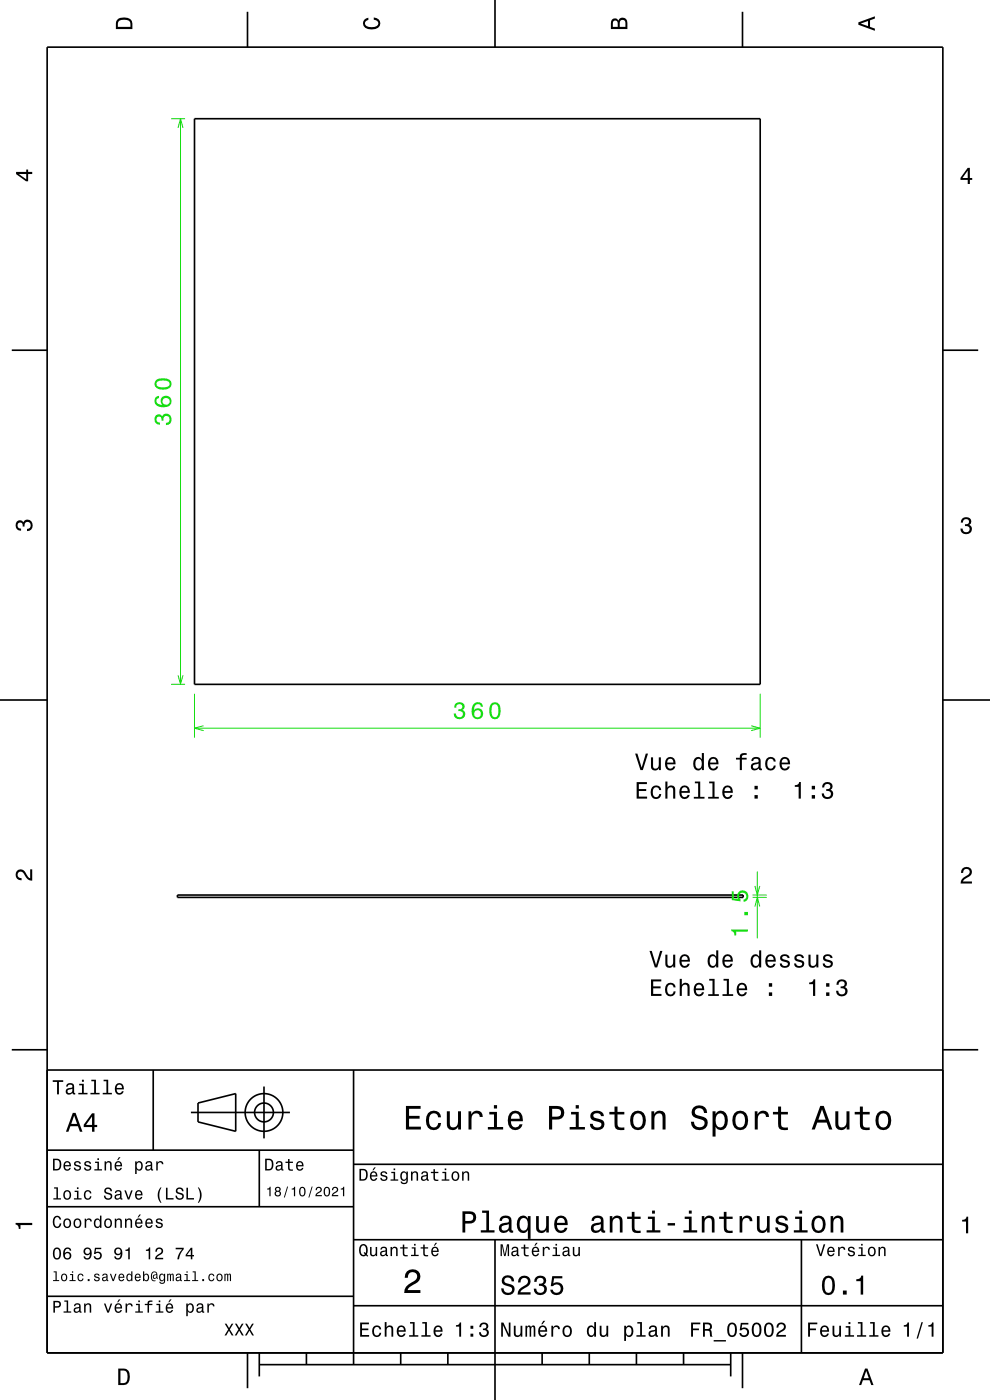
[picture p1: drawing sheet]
<svg xmlns="http://www.w3.org/2000/svg" width="210mm" height="297mm" viewBox="0 0 210 297" stroke-linecap="round" stroke-linejoin="round" font-family="sans-serif">
<path d="M36.3 25.2h3M36.3 145.2h3M41.3 147.2v9.3M161.3 147.2v9.3M159.6 190.4h3.1M159.6 189.9h3.1" fill="none" stroke="#16de12" stroke-width=".21"/>
<g fill="none" stroke="#000" stroke-width=".35">
<path d="M10 10h190v277h-190zM52.5 2.5v7.5M105 0v10M157.5 2.5v7.5M41.3 25.2h120v120h-120zM2.5 74.3h7.5M200 74.3h7.5M0 148.5h10M200 148.5h10M37.6 189.9h120v.5h-120zM2.5 222.7h7.5M10 227h190"/>
<path d="M32.5 227v17M40.5 236h21M42 234l8-2v8l-8-2zM56 230.5v11M75 227v62.5M200 222.7h7.5M10 244h65M10 256h65M55 244v12M75 247h125M10 275h65M75 277h125"/>
<path d="M75 263h125M105 263v34M170 263v24M52.5 287v7.5M55 289.5h100M55 287v5M65 287v2.5M85 287v2.5M95 287v2.5M115 287v2.5M125 287v2.5M135 287v2.5"/>
<path d="M145 287v2.5M155 287v5M157.5 287v7.5"/>
<circle cx="56" cy="236" r="2"/>
<circle cx="56" cy="236" r="4"/>
</g>
<g fill="#000">
<path d="M25 4a2.2 2.2 0 0 0-.4 2.2h3.5v-1.2a1.42 1.42 0 0 0-1.8-1.3zM25.3 4.4a2.13 2.13 0 0 1 2.3 .3l.1 1h-2.7l.1-1z" fill-rule="evenodd"/>
<path d="M77.3 4.2l.8-.4v.4a.7 .7 0 0 0-.7 .5 .7 .7 0 0 0 .4 .8 1.7 1.7 0 0 0 2.5-.5 .9 .9 0 0 0-1-.8v-.5a1.24 1.24 0 0 1 1.4 1.1 1.24 1.24 0 0 1-1.1 1.4 2.22 2.22 0 0 1-2.5-.7l-.1-.5z" fill-rule="evenodd"/>
<path d="M129.8 4.2l-.2 .7v1.3h3.5v-1.4a.98 .98 0 0 0-.8-1 .98 .98 0 0 0-1.1 .6 .83 .83 0 0 0-1.4-.2zM130.1 4.5a.54 .54 0 0 1 .7-.1 .54 .54 0 0 1 .2 .6v.7h-1zM131.6 4.4a.62 .62 0 0 1 .7-.1 .62 .62 0 0 1 .4 .6v.8h-1.2z" fill-rule="evenodd"/>
<path d="M182.1 4.7v.6l3.5 1.2v-.4l-1-.4v-1.4l1-.4v-.4zM182.6 5l1.5-.5v1z" fill-rule="evenodd"/>
<path d="M3.4 36.5v.4l2.1 1.6h.5v-1.6h.8v-.4h-.8v-.5h-.4v.5zM4 36.9h1.6v1.1z" fill-rule="evenodd"/>
<path d="M205.3 35.6l-1.6 2.1v.5h1.6v.8h.4v-.8h.5v-.4h-.5v-2.2zM205.3 36.2v1.6h-1.1z" fill-rule="evenodd"/>
<path d="M3.6 110.6a.86 .86 0 0 1 1.4 .2 1.06 1.06 0 0 1 1.2-.5 1.06 1.06 0 0 1 .7 1.2 1.1 1.1 0 0 1-1.2 1.2v-.5a.71 .71 0 0 0 .8-1 .71 .71 0 0 0-1.3-.1v.6h-.4a.61 .61 0 0 0-.3-.8 .61 .61 0 0 0-.8 .3 .61 .61 0 0 0 .2 .8l.6 .1v.5a1.15 1.15 0 0 1-1.2-.7 1.15 1.15 0 0 1 .3-1.3z" fill-rule="evenodd"/>
<path d="M204.1 110a1.08 1.08 0 0 1 1.4-.2 1.08 1.08 0 0 1 .4 1.3l-.3 .3a1.06 1.06 0 0 1 .5 1.2 1.06 1.06 0 0 1-1.2 .7 1.1 1.1 0 0 1-1.2-1.2h.5a.71 .71 0 0 0 1 .8 .71 .71 0 0 0 .1-1.3h-.6v-.4a.61 .61 0 0 0 .8-.3 .61 .61 0 0 0-.2-.8 .61 .61 0 0 0-.9 .2l-.1 .6h-.5z" fill-rule="evenodd"/>
<path d="M3.6 184.7a1.22 1.22 0 0 1 2 .8l.4 .5 .4 .3v-1.9h.4v2.4a1.8 1.8 0 0 1-1.7-1.4 .71 .71 0 0 0-.9-.5 .71 .71 0 0 0-.5 .9 .71 .71 0 0 0 .9 .5v.4a1.19 1.19 0 0 1-1.2-.6 1.19 1.19 0 0 1 .2-1.4z" fill-rule="evenodd"/>
<path d="M204.2 184.2a1.18 1.18 0 0 1 1.9 .3 1.18 1.18 0 0 1-1 1.7l-.5 .4-.3 .4h1.9v.4h-2.4a1.81 1.81 0 0 1 1.4-1.7 .71 .71 0 0 0 .5-.9 .71 .71 0 0 0-.9-.5 .71 .71 0 0 0-.5 .9h-.5z" fill-rule="evenodd"/>
<path d="M11.2 229.2v.3h.9v2.7h.4v-2.7h.9v-.3zM14.3 230l-.3 .5h.4a.47 .47 0 0 1 .6-.4 .47 .47 0 0 1 .3 .6l-.2 .1a.84 .84 0 0 0-1 .2 .84 .84 0 0 0 0 1.1 .9 .9 0 0 0 1.3-.2l.1 .2 .5 .1v-.3l-.3-.1v-.1v-1.2a.87 .87 0 0 0-.6-.7 .87 .87 0 0 0-.8 .2zM14.4 231.3l.9-.3a.66 .66 0 0 1-.1 .7 .66 .66 0 0 1-.8 .1zM16.8 229.9v.3h.6v1.6h-.8v.4h2v-.4h-.8v-1.9zM17.4 229.1v.4h.4v-.4zM19.4 229.1v.3h.6v2.4h-.8v.4h1.9v-.4h-.7v-2.7zM22 229.1v.3h.6v2.4h-.8v.4h1.9v-.4h-.7v-2.7zM24.6 230.1a1.32 1.32 0 0 0 .7 2.1 .9 .9 0 0 0 .9-.7h-.3l-.2 .3-.4 .1a.65 .65 0 0 1-.5-.8h1.5a1 1 0 0 0-.4-1.2 1 1 0 0 0-1.3 .2zM24.9 230.3a.57 .57 0 0 1 .7-.1 .57 .57 0 0 1 .3 .6h-1.1z" fill-rule="evenodd"/>
<path d="M86.1 234.6v5h3.2v-.6h-2.5v-1.7h2.2v-.6h-2.2v-1.5h2.4v-.6zM90.8 236.2a2.6 2.6 0 0 0 .5 3.4 1.59 1.59 0 0 0 2.3-1.4h-.6a.95 .95 0 0 1-.9 1 .95 .95 0 0 1-1-.9 1.59 1.59 0 0 1 .9-2.1 .86 .86 0 0 1 .9 .8h.7a1.56 1.56 0 0 0-1.1-1.3 1.56 1.56 0 0 0-1.7 .5zM94.8 235.8v2.5a1.27 1.27 0 0 0 .9 1.4 1.27 1.27 0 0 0 1.5-.7v.6h.6v-3.8h-.6v2.2a.92 .92 0 0 1-.6 1.1 .92 .92 0 0 1-1.2-.4v-2.9zM99.4 235.8v3.8h.6v-2.2a.95 .95 0 0 1 .5-1.1 .95 .95 0 0 1 1.2 .3l.1 .4h.6a1.28 1.28 0 0 0-1-1.4 1.28 1.28 0 0 0-1.4 .8v-.6zM103.8 235.9v.5h1v2.7h-1.3v.5h3.2v-.5h-1.3v-3.2zM104.8 234.4v.8h.6v-.8zM108.1 236.2a2.63 2.63 0 0 0 .5 3.4 1.58 1.58 0 0 0 2.2-1.1h-.6l-.3 .5-.5 .2a1.08 1.08 0 0 1-1-1.3h2.5a1.66 1.66 0 0 0-.7-2 1.66 1.66 0 0 0-2.1 .3zM108.6 236.5a.94 .94 0 0 1 1.2-.2 .94 .94 0 0 1 .5 1h-1.9zM116.5 234.6v5h.6v-2.1h.8a1.47 1.47 0 0 0 1.8-1.2 1.47 1.47 0 0 0-1.5-1.7zM117.1 235.2a1.6 1.6 0 0 1 1.8 .5 .86 .86 0 0 1 0 .9 .86 .86 0 0 1-.9 .3h-.9zM121.1 235.9v.5h1v2.7h-1.3v.5h3.3v-.5h-1.3v-3.2zM122.1 234.4v.8h.7v-.8zM125.6 235.9a1.08 1.08 0 0 0-.3 1.2 1.08 1.08 0 0 0 1 .7l1.1 .4a.57 .57 0 0 1 .2 .6 .57 .57 0 0 1-.5 .4 .96 .96 0 0 1-1.4-.8h-.6a1.6 1.6 0 0 0 1.3 1.4 1.6 1.6 0 0 0 1.7-.8 1.13 1.13 0 0 0-1-1.6l-1.1-.3-.2-.4a.87 .87 0 0 1 .9-.5 .87 .87 0 0 1 .8 .6h.6a1.4 1.4 0 0 0-2.1-1.1zM130.4 234.7v1.2h-1.1v.5h1.1v2.6l.2 .4 .4 .3h1.4v-.5a.98 .98 0 0 1-1.4-.5v-2.3h1.4v-.5h-1.4v-1.2zM134.1 236.2a2.56 2.56 0 0 0 .5 3.4 1.72 1.72 0 0 0 1.8-.2 1.72 1.72 0 0 0 .6-1.7 1.7 1.7 0 0 0-.9-1.9 1.7 1.7 0 0 0-2 .4zM134.6 236.6a.96 .96 0 0 1 1-.4 .96 .96 0 0 1 .7 .8 1.59 1.59 0 0 1-1 2.2 1.19 1.19 0 0 1-1-1.5zM138.2 235.8v3.8h.6v-2.2a.97 .97 0 0 1 .5-1.1 .97 .97 0 0 1 1.1 .1l.1 .8v2.4h.7v-2.5a1.27 1.27 0 0 0-.9-1.4 1.27 1.27 0 0 0-1.5 .6v-.5zM147.1 234.9a1.38 1.38 0 0 0-.3 1.5 1.38 1.38 0 0 0 1.3 .9 1.26 1.26 0 0 1 1.4 .9 1.15 1.15 0 0 1-1.3 .9 1.15 1.15 0 0 1-1-1.1h-.7a1.8 1.8 0 0 0 1.7 1.8 1.8 1.8 0 0 0 1.9-1.6 1.45 1.45 0 0 0-1.5-1.4 1.02 1.02 0 0 1-1.2-.9 .99 .99 0 0 1 1.1-.8 .99 .99 0 0 1 .8 1h.7a1.67 1.67 0 0 0-1-1.6 1.67 1.67 0 0 0-1.9 .4zM151.2 235.8v5.3h.6v-2.1a1.32 1.32 0 0 0 1.4 .7 1.32 1.32 0 0 0 1.1-1.1 2.43 2.43 0 0 0-.8-2.8 1.22 1.22 0 0 0-1.7 .5v-.5zM152.1 236.6a.89 .89 0 0 1 .9-.4 .89 .89 0 0 1 .7 .8 1.61 1.61 0 0 1-.9 2.2 1.19 1.19 0 0 1-1-1.5zM155.8 236.2a2.56 2.56 0 0 0 .5 3.4 1.72 1.72 0 0 0 1.8-.2 1.72 1.72 0 0 0 .6-1.7 1.7 1.7 0 0 0-.9-1.9 1.7 1.7 0 0 0-2 .4zM156.3 236.6a.96 .96 0 0 1 1-.4 .96 .96 0 0 1 .7 .8 1.59 1.59 0 0 1-1 2.2 1.19 1.19 0 0 1-1-1.5zM160.1 235.8v3.8h.6v-2.2a.95 .95 0 0 1 .5-1.1 .95 .95 0 0 1 1.2 .3l.1 .4h.6a1.28 1.28 0 0 0-1-1.4 1.28 1.28 0 0 0-1.4 .8v-.6zM165.1 234.7v1.2h-1.1v.5h1.1v2.6l.2 .4 .4 .3h1.4v-.5a.97 .97 0 0 1-1.4-.5v-2.3h1.4v-.5h-1.4v-1.2zM174 234.6l-1.8 5h.6l.6-1.5h2l.5 1.5h.7l-1.9-5zM174.4 235.3l.7 2.2h-1.5zM177.2 235.8v2.5a1.27 1.27 0 0 0 .9 1.4 1.27 1.27 0 0 0 1.5-.7v.6h.6v-3.8h-.6v2.2a.92 .92 0 0 1-.6 1.1 .92 .92 0 0 1-1.1-.4l-.1-2.9zM182.4 234.7v1.2h-1.1v.5h1.1v2.6l.2 .4 .4 .3h1.5v-.5a.97 .97 0 0 1-1.4-.5l-.1-2.3h1.5v-.5h-1.5v-1.2zM186.1 236.2a2.56 2.56 0 0 0 .6 3.4 1.72 1.72 0 0 0 1.8-.2 1.72 1.72 0 0 0 .6-1.7 1.7 1.7 0 0 0-.9-1.9 1.7 1.7 0 0 0-2.1 .4zM186.6 236.6a.96 .96 0 0 1 1-.4 .96 .96 0 0 1 .7 .8 1.59 1.59 0 0 1-.9 2.2 1.19 1.19 0 0 1-1.1-1.5z" fill-rule="evenodd"/>
<path d="M3.3 259.4h3.5v.5h-2.5v.8h-.3a.77 .77 0 0 0-.7-.9z" fill-rule="evenodd"/>
<path d="M11.5 251.9v.2h.5v2.1h-.7v.3h1.6v-.3h-.6v-2.3zM13.6 252.7a1.04 1.04 0 0 0-.1 1.3 1.04 1.04 0 0 0 1.1 .5 1.04 1.04 0 0 0 .5-1.3 1.04 1.04 0 0 0-1.2-.7zM13.9 252.9a.48 .48 0 0 1 .5-.1 .48 .48 0 0 1 .3 .4 .66 .66 0 0 1 0 .7 .66 .66 0 0 1-.7 .3 .97 .97 0 0 1-.1-1.3zM15.8 252.6v.3h.5v1.3h-.6v.3h1.6v-.3h-.7v-1.6zM16.3 251.9v.3h.4v-.3zM18 252.7a1.04 1.04 0 0 0-.2 1.2 1.04 1.04 0 0 0 1.1 .6l.4-.4 .1-.3h-.3l-.3 .4a.73 .73 0 0 1-.7-.7 .73 .73 0 0 1 .7-.7l.3 .4h.3a.78 .78 0 0 0-.6-.7 .78 .78 0 0 0-.8 .2zM22.3 252.1a.69 .69 0 0 0-.2 .8 .69 .69 0 0 0 .7 .4l.3 .1a.46 .46 0 0 1 .3 .7 .46 .46 0 0 1-.7 .1l-.3-.6h-.4a.86 .86 0 0 0 1.1 1 .86 .86 0 0 0 .5-1.3l-.6-.3a.51 .51 0 0 1-.6-.4 .5 .5 0 0 1 .6-.4 .5 .5 0 0 1 .4 .5h.4a.85 .85 0 0 0-.6-.8 .85 .85 0 0 0-.9 .2zM24.6 252.6l-.2 .5h.3a.39 .39 0 0 1 .4-.4 .39 .39 0 0 1 .3 .6h-.1a.65 .65 0 0 0-1 .4 .65 .65 0 0 0 .6 .8l.6-.3 .1 .2 .4 .1v-.3h-.2v-1.1a.72 .72 0 0 0-.5-.6 .72 .72 0 0 0-.7 .1zM24.7 253.7l.8-.2a.55 .55 0 0 1-.2 .6 .55 .55 0 0 1-.6 .1zM26.4 252.5l.7 2h.3l.7-2h-.3l-.5 1.6-.6-1.6zM28.9 252.7a1.04 1.04 0 0 0-.2 1.2 1.04 1.04 0 0 0 1 .6l.5-.6h-.3l-.4 .4a.54 .54 0 0 1-.5-.7h1.2a.83 .83 0 0 0-.3-1 .83 .83 0 0 0-1 .1zM29.1 252.9l.1-.1a.48 .48 0 0 1 .5 .1 .48 .48 0 0 1 .2 .4h-.9zM34 251.9a2.56 2.56 0 0 0 0 3.3h.3a3.1 3.1 0 0 1 0-3.3zM35.2 252v2.5h1.6v-.3h-1.3v-2.2zM37.5 252.1a.69 .69 0 0 0-.2 .8 .69 .69 0 0 0 .7 .4l.3 .1a.46 .46 0 0 1 .3 .7 .46 .46 0 0 1-.7 .1l-.4-.6h-.3a.86 .86 0 0 0 1.1 1 .86 .86 0 0 0 .5-1.3l-.6-.3a.51 .51 0 0 1-.6-.4 .5 .5 0 0 1 .6-.4 .5 .5 0 0 1 .4 .5h.3a.85 .85 0 0 0-.5-.8 .85 .85 0 0 0-.9 .2zM39.5 252v2.5h1.7v-.3h-1.3v-2.2zM42 251.9a3.1 3.1 0 0 1 0 3.3h.2a2.56 2.56 0 0 0 0-3.3z" fill-rule="evenodd"/>
<path d="M11.3 245.8v2.5h.8a1.37 1.37 0 0 0 .7-2.2 1.56 1.56 0 0 0-1.5-.3zM11.6 246.1a.98 .98 0 0 1 1.1 .7 .98 .98 0 0 1-.6 1.2h-.5zM13.7 246.6a1.04 1.04 0 0 0-.2 1.2 1.04 1.04 0 0 0 1 .5l.5-.5h-.3l-.4 .3a.54 .54 0 0 1-.5-.7h1.3a.83 .83 0 0 0-.4-.9 .83 .83 0 0 0-1 .1zM13.9 246.7l.2-.1a.48 .48 0 0 1 .5 .1 .48 .48 0 0 1 .1 .5h-.9zM15.9 246.5l-.2 .1a.68 .68 0 0 0 .9 .9l.2 .1a.43 .43 0 0 1-.4 .5 .43 .43 0 0 1-.4-.4h-.3a.74 .74 0 0 0 .9 .7 .74 .74 0 0 0 .5-1l-1-.4a.38 .38 0 0 1 .3-.5 .38 .38 0 0 1 .4 .4h.3a.77 .77 0 0 0-1.2-.4zM18 246.5l-.1 .1a.68 .68 0 0 0 .9 .9l.2 .1a.43 .43 0 0 1-.4 .5 .43 .43 0 0 1-.5-.4h-.3a.74 .74 0 0 0 .9 .7 .74 .74 0 0 0 .5-1l-.9-.4a.38 .38 0 0 1 .3-.5 .38 .38 0 0 1 .4 .4h.3a.78 .78 0 0 0-1.3-.4zM20.2 246.4v.3h.5v1.3h-.7v.3h1.6v-.3h-.6v-1.6zM20.7 245.7v.4h.3v-.4zM22.2 246.4v1.9h.3v-1.1a.45 .45 0 0 1 .4-.6 .45 .45 0 0 1 .5 .5v1.2h.3v-1.3a.63 .63 0 0 0-.5-.7 .63 .63 0 0 0-.7 .4v-.3zM25.2 245.5l-.4 .6h.3l.5-.6zM24.5 246.6a1.04 1.04 0 0 0-.2 1.2 1.04 1.04 0 0 0 1.1 .5l.5-.5h-.4l-.4 .3a.54 .54 0 0 1-.5-.7h1.3a.83 .83 0 0 0-.4-.9 .83 .83 0 0 0-1 .1zM24.8 246.7l.1-.1a.48 .48 0 0 1 .5 .1 .48 .48 0 0 1 .2 .5h-1zM28.7 246.4v2.7h.3v-1.1a.66 .66 0 0 0 .7 .4 .66 .66 0 0 0 .5-.6 .91 .91 0 0 0 0-1.1 .91 .91 0 0 0-1-.3l-.2 .3v-.3zM29.1 246.8a.45 .45 0 0 1 .5-.2 .45 .45 0 0 1 .3 .4l.1 .3a.6 .6 0 0 1-.5 .8 .85 .85 0 0 1-.4-1.3zM31.1 246.5l-.2 .4h.3a.39 .39 0 0 1 .4-.3 .39 .39 0 0 1 .3 .5h-.1a.65 .65 0 0 0-1 .4 .65 .65 0 0 0 .6 .9l.6-.3 .1 .2h.4v-.2l-.2-.1v-1.1a.72 .72 0 0 0-.5-.6 .72 .72 0 0 0-.7 .2zM31.2 247.6l.8-.3a.55 .55 0 0 1-.2 .6 .55 .55 0 0 1-.6 .1zM33.1 246.4v1.9h.4v-1.1a.47 .47 0 0 1 .2-.6 .47 .47 0 0 1 .6 .2v.2h.4a.64 .64 0 0 0-.5-.7 .64 .64 0 0 0-.8 .4v-.3z" fill-rule="evenodd"/>
<path d="M11.4 258.2a1.45 1.45 0 0 0 .7 2.3 .94 .94 0 0 0 .9-1h-.3a.59 .59 0 0 1-.8 .7 1.3 1.3 0 0 1 .2-2l.3 .1 .2 .4h.4a.85 .85 0 0 0-.6-.8 .85 .85 0 0 0-1 .3zM13.6 258.7a1.04 1.04 0 0 0-.1 1.3 1.04 1.04 0 0 0 1.1 .5 1.04 1.04 0 0 0 .5-1.3 1.04 1.04 0 0 0-1.2-.7zM13.9 258.9a.48 .48 0 0 1 .5-.1 .48 .48 0 0 1 .3 .4 .66 .66 0 0 1 0 .7 .66 .66 0 0 1-.7 .3 .97 .97 0 0 1-.1-1.3zM15.8 258.7a1.04 1.04 0 0 0-.2 1.3 1.04 1.04 0 0 0 1.2 .5 1.04 1.04 0 0 0 .5-1.3 1.04 1.04 0 0 0-1.2-.7zM16 258.9a.48 .48 0 0 1 .6-.1 .48 .48 0 0 1 .3 .4 .66 .66 0 0 1 0 .7 .66 .66 0 0 1-.7 .3 .97 .97 0 0 1-.2-1.3zM18 258.5v2h.3v-1.1a.47 .47 0 0 1 .2-.6 .47 .47 0 0 1 .6 .2l.1 .1h.3a.64 .64 0 0 0-.5-.6 .64 .64 0 0 0-.7 .4v-.4zM20.1 258.7a1.07 1.07 0 0 0-.2 1.1 1.07 1.07 0 0 0 .9 .7l.4-.3v.3h.3v-2.6h-.3v.9a.64 .64 0 0 0-1.1-.1zM20.4 258.9a.44 .44 0 0 1 .4-.1 .44 .44 0 0 1 .4 .4 .65 .65 0 0 1 0 .7 .65 .65 0 0 1-.7 .3 .98 .98 0 0 1-.1-1.3zM22.3 258.7a1.04 1.04 0 0 0-.1 1.3 1.04 1.04 0 0 0 1.1 .5 1.04 1.04 0 0 0 .5-1.3 1.04 1.04 0 0 0-1.2-.7zM22.5 258.9a.48 .48 0 0 1 .6-.1 .48 .48 0 0 1 .3 .4 .66 .66 0 0 1 0 .7 .66 .66 0 0 1-.7 .3 .97 .97 0 0 1-.2-1.3zM24.3 258.5v2h.4v-1.1a.45 .45 0 0 1 .3-.7 .45 .45 0 0 1 .5 .6v1.2h.4v-1.3a.63 .63 0 0 0-.5-.7 .63 .63 0 0 0-.7 .3v-.3zM26.5 258.5v2h.3v-1.1a.45 .45 0 0 1 .4-.7 .45 .45 0 0 1 .5 .6v1.2h.3v-1.3a.63 .63 0 0 0-.4-.7 .63 .63 0 0 0-.8 .3v-.3zM29.5 257.7l-.3 .6h.2l.5-.6zM28.9 258.7a1.04 1.04 0 0 0-.2 1.2 1.04 1.04 0 0 0 1 .6l.5-.6h-.3l-.4 .4a.54 .54 0 0 1-.5-.7h1.2a.83 .83 0 0 0-.3-1 .83 .83 0 0 0-1 .1zM29.1 258.9l.1-.1a.48 .48 0 0 1 .5 .1 .48 .48 0 0 1 .2 .4h-.9zM31 258.7a1.04 1.04 0 0 0-.2 1.2 1.04 1.04 0 0 0 1.1 .6l.5-.6h-.3a.49 .49 0 0 1-.7 .3 .49 .49 0 0 1-.3-.6h1.3a.83 .83 0 0 0-.3-1 .83 .83 0 0 0-1.1 .1zM31.3 258.9l.1-.1a.48 .48 0 0 1 .5 .1 .48 .48 0 0 1 .2 .4h-1zM33.2 258.6l-.1 .2a.69 .69 0 0 0 .8 .9l.3 .1a.43 .43 0 0 1-.4 .5 .43 .43 0 0 1-.5-.4h-.3a.74 .74 0 0 0 .9 .7 .74 .74 0 0 0 .5-1.1l-1-.3a.38 .38 0 0 1 .3-.5 .38 .38 0 0 1 .5 .3h.3a.78 .78 0 0 0-1.3-.4z" fill-rule="evenodd"/>
<path d="M15.4 236.1l-1.4 4h.5l.4-1.2h1.6l.5 1.2h.5l-1.5-4zM15.7 236.7l.7 1.7h-1.3zM19.5 236.2l-1.7 2.4v.5h1.7v1h.5v-1h.6v-.5h-.6v-2.4zM19.5 236.9v1.7h-1.3z" fill-rule="evenodd"/>
<path d="M56.2 245.8v2.5h.9a1.37 1.37 0 0 0 .7-2.2 1.55 1.55 0 0 0-1.6-.3zM56.6 246.1a.98 .98 0 0 1 1.1 .7 .98 .98 0 0 1-.6 1.2h-.5zM58.7 246.5l-.2 .4h.3a.39 .39 0 0 1 .5-.3 .39 .39 0 0 1 .3 .5h-.2a.65 .65 0 0 0-.9 .4 .65 .65 0 0 0 .5 .9l.7-.3v.2h.4v-.2l-.1-.1-.1-1.1a.72 .72 0 0 0-.4-.6 .72 .72 0 0 0-.8 .2zM58.8 247.6l.8-.3a.55 .55 0 0 1-.1 .6 .55 .55 0 0 1-.7 .1zM61.1 245.9v.5h-.5v.3h.5v1.3a.75 .75 0 0 0 1 .4v-.3l-.6-.1-.1-.4v-.9h.7v-.3h-.7v-.5zM63 246.6a1.04 1.04 0 0 0-.2 1.2 1.04 1.04 0 0 0 1.1 .5l.5-.5h-.4l-.4 .3a.54 .54 0 0 1-.5-.7h1.3a.83 .83 0 0 0-.4-.9 .83 .83 0 0 0-1 .1zM63.3 246.7l.1-.1a.47 .47 0 0 1 .5 .1 .47 .47 0 0 1 .2 .5h-1z" fill-rule="evenodd"/>
<path d="M56.7 252.1v.3h.4v1.4h.3v-2zM58.5 251.9l-.2 .5 .3 .3a.62 .62 0 0 0-.1 .9 .62 .62 0 0 0 .9 0 .62 .62 0 0 0-.1-.9 .58 .58 0 0 0 .1-.9 .58 .58 0 0 0-.9 .1zM58.5 253.2a.41 .41 0 0 1 .8 0 .41 .41 0 0 1-.8 0zM58.6 252.3a.35 .35 0 0 1 .7 0 .35 .35 0 0 1-.7 0zM60.9 251.7l-.7 2.3h.2l.7-2.3zM61.9 252.1v.3h.4v1.4h.3v-2zM63.6 252a1.16 1.16 0 0 0 .5 1.8 1.16 1.16 0 0 0 .5-1.8 .63 .63 0 0 0-1 0zM63.9 252.1l.2-.1a.98 .98 0 0 1 0 1.6l-.2-.1-.2-.4v-.6zM66.1 251.7l-.7 2.3h.2l.7-2.3zM67.1 251.9l-.2 .6h.3a.4 .4 0 0 1 .3-.5 .4 .4 0 0 1 .5 .3 .4 .4 0 0 1-.3 .5l-.2 .1a.94 .94 0 0 0-.6 .9h1.4v-.3h-1.1l.5-.4a.67 .67 0 0 0 .5-1 .67 .67 0 0 0-1.1-.2zM68.8 252a1.16 1.16 0 0 0 .5 1.8 1.16 1.16 0 0 0 .5-1.8 .63 .63 0 0 0-1 0zM69.1 252.1l.2-.1a.98 .98 0 0 1 0 1.6l-.2-.1-.2-.4v-.6zM70.6 251.9l-.2 .6h.3a.4 .4 0 0 1 .3-.5 .4 .4 0 0 1 .5 .3 .4 .4 0 0 1-.3 .5l-.2 .1a.93 .93 0 0 0-.6 .9h1.3v-.3h-1l.4-.4a.67 .67 0 0 0 .6-1 .67 .67 0 0 0-1.1-.2zM72.3 252.1v.3h.5v1.4h.2v-2z" fill-rule="evenodd"/>
<path d="M76.2 248v2.5h.9a1.37 1.37 0 0 0 .7-2.2 1.58 1.58 0 0 0-1.6-.3zM76.6 248.3a.98 .98 0 0 1 1.1 .7 .98 .98 0 0 1-.6 1.2h-.5zM79.4 247.7l-.4 .6h.2l.5-.6zM78.7 248.7a1.04 1.04 0 0 0-.2 1.2 1.04 1.04 0 0 0 1 .6l.5-.6h-.3l-.4 .4a.54 .54 0 0 1-.5-.7h1.3a.83 .83 0 0 0-.4-1 .83 .83 0 0 0-1 .1zM78.9 248.9l.2-.1a.47 .47 0 0 1 .5 .1 .47 .47 0 0 1 .1 .4h-.9zM80.9 248.6l-.2 .2a.69 .69 0 0 0 .9 .9l.2 .1a.43 .43 0 0 1-.4 .5 .43 .43 0 0 1-.4-.4h-.3a.74 .74 0 0 0 .9 .7 .74 .74 0 0 0 .5-1.1l-1-.3a.38 .38 0 0 1 .3-.5 .38 .38 0 0 1 .4 .4l.3-.1a.78 .78 0 0 0-1.2-.4zM83 248.6v.3h.5v1.3h-.7v.3h1.7v-.3h-.7v-1.6zM83.5 247.9v.3h.3v-.3zM85.1 248.7a1.06 1.06 0 0 0-.2 1.1 1.06 1.06 0 0 0 .9 .7l.4-.3a.52 .52 0 0 1-.2 .7 .52 .52 0 0 1-.7-.3h-.3a.78 .78 0 0 0 .9 .6 .78 .78 0 0 0 .6-.8v-1.9h-.3v.3l-.2-.2a.64 .64 0 0 0-.9 .1zM85.4 248.9a.45 .45 0 0 1 .4-.1 .45 .45 0 0 1 .4 .4 .65 .65 0 0 1 0 .7 .65 .65 0 0 1-.7 .3l-.2-.4zM87.2 248.5v2h.3v-1.1a.45 .45 0 0 1 .3-.6 .45 .45 0 0 1 .5 .2l.1 1.5h.3v-1.3a.63 .63 0 0 0-.5-.7 .63 .63 0 0 0-.7 .3v-.3zM89.6 248.6l-.2 .5h.3a.39 .39 0 0 1 .4-.4 .39 .39 0 0 1 .3 .6h-.1a.65 .65 0 0 0-1 .4 .65 .65 0 0 0 .6 .8l.6-.3 .1 .2 .4 .1v-.3h-.2v-1.1a.73 .73 0 0 0-1.2-.5zM89.7 249.7l.8-.2a.55 .55 0 0 1-.2 .6 .55 .55 0 0 1-.6 .1zM91.9 248v.6h-.5v.3h.5l.1 1.3a.75 .75 0 0 0 1 .3v-.3l-.7-.1v-.3v-.9h.7v-.3h-.7v-.6zM93.8 248.6v.3h.5v1.3h-.6v.3h1.6v-.3h-.6v-1.6zM94.3 247.9v.3h.4v-.3zM96 248.7a1.04 1.04 0 0 0-.2 1.3 1.04 1.04 0 0 0 1.2 .5 1.04 1.04 0 0 0 .4-1.3 1.04 1.04 0 0 0-1.2-.7zM96.2 248.9a.48 .48 0 0 1 .5-.1 .48 .48 0 0 1 .4 .4 .66 .66 0 0 1 0 .7 .66 .66 0 0 1-.7 .3 .97 .97 0 0 1-.2-1.3zM98 248.5v2h.3v-1.1a.49 .49 0 0 1 .3-.6 .49 .49 0 0 1 .5 .1l.1 1.6h.3v-1.3a.63 .63 0 0 0-.4-.7 .63 .63 0 0 0-.8 .3v-.3z" fill-rule="evenodd"/>
<path d="M11.4 265a1.44 1.44 0 0 0 .7 2.2 1.45 1.45 0 0 0 .6-2.2 .79 .79 0 0 0-1.3 0zM11.8 265h.5a1.69 1.69 0 0 1 0 1.9h-.5a1.69 1.69 0 0 1 0-1.9zM13.8 264.8a1.72 1.72 0 0 0 .1 2.3 .83 .83 0 0 0 1.1-.2 .83 .83 0 0 0-.1-1.1 .83 .83 0 0 0-1.2 0 .74 .74 0 0 1 .6-.9l.4 .1 .1 .3h.3a.8 .8 0 0 0-.5-.6 .8 .8 0 0 0-.8 .1zM13.7 266.4a.55 .55 0 0 1 1.1 0 .55 .55 0 0 1-1.1 0zM17.9 264.9a.82 .82 0 0 0 0 1.2 .82 .82 0 0 0 1.2-.1 .73 .73 0 0 1-.6 .9l-.3-.1-.1-.3h-.4a.88 .88 0 0 0 1.1 .7 .88 .88 0 0 0 .6-1.1 1.01 1.01 0 0 0-.2-1.2 1.01 1.01 0 0 0-1.3 0zM18.1 265.5a.53 .53 0 0 1 1 0 .53 .53 0 0 1-1 0zM20.1 264.7l-.2 1.3h.3a.57 .57 0 0 1 .9-.1 .57 .57 0 0 1 0 .9 .57 .57 0 0 1-.9-.3h-.3a.86 .86 0 0 0 1 .8 .86 .86 0 0 0 .6-1.2 .86 .86 0 0 0-1.2-.4l.1-.7h1.1v-.3zM24.4 264.9a.82 .82 0 0 0 0 1.2 .82 .82 0 0 0 1.2-.1 .73 .73 0 0 1-.6 .9l-.3-.1-.1-.3h-.4a.88 .88 0 0 0 1.1 .7 .88 .88 0 0 0 .6-1.1 1.01 1.01 0 0 0-.2-1.2 1.01 1.01 0 0 0-1.3 0zM24.6 265.5a.53 .53 0 0 1 1 0 .53 .53 0 0 1-1 0zM26.6 265.1v.3h.6v1.8h.3v-2.6h-.2a.56 .56 0 0 1-.7 .5zM31 265.1v.3h.5v1.8h.4v-2.6h-.3a.55 .55 0 0 1-.6 .5zM33.2 264.9l-.3 .6h.4a.5 .5 0 0 1 .3-.6 .5 .5 0 0 1 .7 .4 .5 .5 0 0 1-.4 .6l-.2 .1a1.18 1.18 0 0 0-.8 1.2h1.7v-.4h-1.3l.6-.5a.84 .84 0 0 0 .6-1.2 .84 .84 0 0 0-1.3-.2zM37.3 264.7v.3h1.3a3.7 3.7 0 0 0-1 2.2h.4a3.8 3.8 0 0 1 1-2.2v-.3zM40.5 264.7l-1.1 1.5v.3h1.1v.7h.3v-.7h.4v-.3h-.4v-1.5zM40.5 265.1v1.1h-.8z" fill-rule="evenodd"/>
<path d="M11.3 276v2.5h.4v-1.1a.96 .96 0 0 0 1.2-.7 .67 .67 0 0 0-.7-.7zM11.7 276.3h.4a.43 .43 0 0 1 .5 .4 .43 .43 0 0 1-.5 .4h-.4zM13.6 275.9v.3h.5v2h-.6v.3h1.6v-.3h-.6v-2.3zM15.9 276.6l-.2 .5h.3a.39 .39 0 0 1 .5-.4 .39 .39 0 0 1 .2 .6h-.1a.65 .65 0 0 0-.9 .4 .65 .65 0 0 0 .5 .8l.6-.3 .1 .2 .4 .1v-.3h-.2v-1.1a.73 .73 0 0 0-1.2-.5zM16 277.7l.8-.2a.55 .55 0 0 1-.2 .6 .55 .55 0 0 1-.6 .1zM17.8 276.5v2h.4v-1.1a.45 .45 0 0 1 .2-.6 .45 .45 0 0 1 .6 .2v1.5h.3v-1.3a.63 .63 0 0 0-.4-.7 .63 .63 0 0 0-.8 .3v-.3zM22 276.5l.8 2h.3l.7-2h-.3l-.6 1.6-.5-1.6zM25.2 275.7l-.4 .6h.3l.5-.6zM24.5 276.7a1.04 1.04 0 0 0-.2 1.2 1.04 1.04 0 0 0 1.1 .6l.5-.6h-.4l-.4 .4a.54 .54 0 0 1-.5-.7h1.3a.83 .83 0 0 0-.4-1 .83 .83 0 0 0-1 .1zM24.8 276.9l.1-.1a.48 .48 0 0 1 .5 .1 .48 .48 0 0 1 .2 .4h-1zM26.6 276.5v2h.4v-1.1a.47 .47 0 0 1 .2-.6 .47 .47 0 0 1 .6 .2v.1h.4a.64 .64 0 0 0-.5-.6 .64 .64 0 0 0-.8 .4v-.4zM28.8 276.6v.3h.5v1.3h-.6v.3h1.6v-.3h-.6v-1.6zM29.3 275.9v.3h.4v-.3zM30.7 276.6v.3h.6v1.6h.3v-1.6h.7v-.3h-.7v-.3l.7-.1v-.3a.68 .68 0 0 0-.7 0 .68 .68 0 0 0-.3 .7zM33.2 276.6v.3h.5v1.3h-.7v.3h1.6v-.3h-.6v-1.6zM33.7 275.9v.3h.3v-.3zM36.1 275.7l-.4 .6h.2l.5-.6zM35.4 276.7a1.04 1.04 0 0 0-.2 1.2 1.04 1.04 0 0 0 1 .6l.5-.6h-.3l-.4 .4a.54 .54 0 0 1-.5-.7h1.2a.83 .83 0 0 0-.3-1 .83 .83 0 0 0-1 .1zM35.6 276.9l.2-.1a.47 .47 0 0 1 .5 .1 .47 .47 0 0 1 .1 .4h-.9zM39.5 276.5v2.7h.3v-1a.66 .66 0 0 0 .7 .3 .66 .66 0 0 0 .6-.6 .91 .91 0 0 0 0-1 .91 .91 0 0 0-1-.3l-.3 .2v-.3zM40 276.9a.45 .45 0 0 1 .5-.1 .45 .45 0 0 1 .3 .4v.3a.6 .6 0 0 1-.5 .8 .84 .84 0 0 1-.3-1.4zM41.9 276.6l-.2 .5h.3a.39 .39 0 0 1 .5-.4 .39 .39 0 0 1 .2 .6h-.1a.65 .65 0 0 0-.9 .4 .65 .65 0 0 0 .5 .8l.6-.3 .1 .2 .4 .1v-.3h-.2v-1.1a.73 .73 0 0 0-1.2-.5zM42 277.7l.8-.2a.55 .55 0 0 1-.1 .6 .55 .55 0 0 1-.7 .1zM44 276.5v2h.3v-1.1a.47 .47 0 0 1 .3-.6 .47 .47 0 0 1 .6 .2v.1h.3a.64 .64 0 0 0-.5-.6 .64 .64 0 0 0-.7 .4v-.4z" fill-rule="evenodd"/>
<path d="M11.4 269.7v.2h.4v1.7h-.5v.2h1.2v-.2h-.5v-1.9zM13.1 270.4a.83 .83 0 0 0-.1 1 .83 .83 0 0 0 .9 .4 .79 .79 0 0 0 .3-1.1 .79 .79 0 0 0-1.1-.3zM13.3 270.6l.1-.2a.56 .56 0 0 1 .6 .6 .56 .56 0 0 1-.6 .6l-.2-.3zM14.9 270.3v.2h.4v1.1h-.6v.2h1.3v-.2h-.5v-1.3zM15.3 269.7v.3h.2v-.3zM16.6 270.4a.83 .83 0 0 0-.1 1 .83 .83 0 0 0 .8 .4l.4-.6h-.2l-.3 .4a.58 .58 0 0 1-.5-.6 .58 .58 0 0 1 .5-.6l.3 .3h.2a.63 .63 0 0 0-.4-.5 .63 .63 0 0 0-.7 .2zM18.6 271.3v.5h.4v-.5zM20.1 270.3l-.1 .3 .1 .3 .7 .3a.35 .35 0 0 1-.2 .4 .35 .35 0 0 1-.4-.3h-.3a.59 .59 0 0 0 .8 .5 .59 .59 0 0 0 .3-.8l-.7-.3a.31 .31 0 0 1 .2-.3 .31 .31 0 0 1 .4 .2h.2a.62 .62 0 0 0-1-.3zM21.8 270.3l-.1 .4h.2a.32 .32 0 0 1 .4-.3 .32 .32 0 0 1 .2 .4 .61 .61 0 0 0-.7 .2 .61 .61 0 0 0-.1 .7 .6 .6 0 0 0 .9-.1l.1 .1 .3 .1-.2-.2v-1a.58 .58 0 0 0-.4-.4 .58 .58 0 0 0-.6 .1zM21.9 271.2l.7-.2v.2a.34 .34 0 0 1-.4 .4 .34 .34 0 0 1-.3-.4zM23.3 270.2l.6 1.6h.2l.6-1.6h-.2l-.5 1.3-.4-1.3zM25.3 270.4a.83 .83 0 0 0-.2 .9 .83 .83 0 0 0 .9 .5l.4-.5-.8 .3-.2-.5h1v-.1a.64 .64 0 0 0-.3-.8 .64 .64 0 0 0-.8 .2zM25.5 270.5l.4-.1 .2 .5h-.7zM27 270.4a.85 .85 0 0 0-.2 .9 .85 .85 0 0 0 .7 .5l.3-.3v.3h.3v-2.1h-.3v.8l-.4-.3zM27.2 270.6l.1-.2a.56 .56 0 0 1 .5 .6 .56 .56 0 0 1-.5 .6l-.2-.3zM28.8 270.4a.83 .83 0 0 0-.2 .9 .83 .83 0 0 0 .8 .5l.4-.5-.7 .3-.3-.5h1.1v-.1a.64 .64 0 0 0-.4-.8 .64 .64 0 0 0-.7 .2zM29 270.5l.4-.1 .2 .5h-.8zM30.3 269.7v2.1h.3v-.3a.53 .53 0 0 0 .6 .3 .53 .53 0 0 0 .4-.5 .69 .69 0 0 0 0-.8 .69 .69 0 0 0-.9-.2l-.1 .2v-.8zM30.7 270.6l.1-.2a.56 .56 0 0 1 .6 .6 .56 .56 0 0 1-.6 .6l-.2-.3zM32.3 269.9a1.51 1.51 0 0 0 .1 1.9h.6v-.2a.49 .49 0 0 1-.7-.4 .96 .96 0 0 1 .4-1.3l.3 .1 .2 .3a.65 .65 0 0 0-.7 .9l.3 .1 .4-.2 .2 .2 .1-.2a1.03 1.03 0 0 0-.9-1.4zM32.7 270.7l.5-.2-.1 .5-.4 .1zM33.9 270.4a.85 .85 0 0 0-.2 .9 .85 .85 0 0 0 .8 .5l.3-.3a.42 .42 0 0 1-.2 .6 .42 .42 0 0 1-.6-.2h-.2a.63 .63 0 0 0 .7 .5 .63 .63 0 0 0 .5-.7v-1.5h-.2v.3l-.5-.3zM34.1 270.6l.1-.2a.56 .56 0 0 1 .6 .6 .56 .56 0 0 1-.6 .6l-.2-.3zM35.5 270.2v1.6h.2v-1.2l.2-.2 .1 .2 .1 1.2h.2v-1.2l.2-.2 .1 .3v1.1h.3l-.1-1.3-.1-.3-.5 .2-.2-.2-.3 .2v-.2zM37.5 270.3l-.2 .4h.2a.32 .32 0 0 1 .4-.3 .32 .32 0 0 1 .2 .4 .61 .61 0 0 0-.7 .2 .61 .61 0 0 0 0 .7 .6 .6 0 0 0 .8-.1l.1 .1 .3 .1-.1-.2-.1-1a.58 .58 0 0 0-.3-.4 .58 .58 0 0 0-.6 .1zM37.6 271.2l.6-.2v.2a.34 .34 0 0 1-.3 .4 .34 .34 0 0 1-.4-.4zM39.2 270.3v.2h.3v1.1h-.5v.2h1.3v-.2h-.5v-1.3zM39.5 269.7v.3h.3v-.3zM40.9 269.7v.2h.4v1.7h-.6v.2h1.3v-.2h-.5v-1.9zM42.9 271.3v.5h.4v-.5zM44.4 270.4a.83 .83 0 0 0-.2 1 .83 .83 0 0 0 .9 .4l.4-.6h-.3l-.2 .4a.58 .58 0 0 1-.6-.6 .58 .58 0 0 1 .6-.6l.2 .3h.3a.62 .62 0 0 0-.5-.5 .62 .62 0 0 0-.6 .2zM46.1 270.4a.83 .83 0 0 0-.2 1 .83 .83 0 0 0 .9 .4 .79 .79 0 0 0 .4-1.1 .79 .79 0 0 0-1.1-.3zM46.3 270.6l.1-.2a.56 .56 0 0 1 .6 .6 .56 .56 0 0 1-.6 .6l-.2-.3zM47.6 270.2v1.6h.2l.1-1.2 .1-.2 .2 .2v1.2h.2v-1.2l.2-.2 .2 .3v1.1h.2v-1.3l-.2-.3-.4 .2-.3-.2-.3 .2v-.2z" fill-rule="evenodd"/>
<path d="M76.4 264.2a1.45 1.45 0 0 0 .7 2.3l.5-.2 .3 .3 .2-.2-.3-.3a1.53 1.53 0 0 0-.5-2.2l-.6 .1zM76.8 264.3l.3-.1a1.2 1.2 0 0 1 .5 1.6l-.3-.2-.2 .2 .3 .3a.46 .46 0 0 1-.7-.1 1.62 1.62 0 0 1 .1-1.7zM78.5 264.5v1.3a.63 .63 0 0 0 .4 .7 .63 .63 0 0 0 .8-.3v.3h.3v-2h-.3v1.2a.46 .46 0 0 1-.3 .5 .46 .46 0 0 1-.6-.2v-1.5zM80.9 264.6l-.2 .5h.3a.39 .39 0 0 1 .5-.4 .39 .39 0 0 1 .2 .6h-.1a.65 .65 0 0 0-.9 .4 .65 .65 0 0 0 .5 .8l.6-.3 .1 .2 .4 .1v-.3h-.2v-1.2a.72 .72 0 0 0-.5-.5 .72 .72 0 0 0-.7 .1zM81 265.7l.8-.2a.55 .55 0 0 1-.2 .6 .55 .55 0 0 1-.6 .1zM82.8 264.5v2h.4v-1.1a.45 .45 0 0 1 .2-.6 .45 .45 0 0 1 .6 .2v1.5h.3v-1.3a.63 .63 0 0 0-.4-.7 .63 .63 0 0 0-.8 .3v-.3zM85.4 264v.6h-.5v.3h.5l.1 1.3a.75 .75 0 0 0 1 .3v-.3a.49 .49 0 0 1-.7-.2v-1.1h.7v-.3h-.7v-.6zM87.3 264.6v.3h.5v1.3h-.6v.3h1.6v-.3h-.6v-1.6zM87.8 263.9v.3h.4v-.3zM89.8 264v.6h-.6v.3h.6v1.3a.75 .75 0 0 0 1 .3v-.3a.49 .49 0 0 1-.7-.2v-1.1h.7v-.3h-.7v-.6zM92.4 263.7l-.4 .6h.2l.5-.6zM91.7 264.7a1.04 1.04 0 0 0-.2 1.2 1.04 1.04 0 0 0 1 .6l.5-.6h-.3l-.4 .4a.54 .54 0 0 1-.5-.7h1.3a.83 .83 0 0 0-.4-1 .83 .83 0 0 0-1 .1zM91.9 264.9l.2-.1a.47 .47 0 0 1 .5 .1 .47 .47 0 0 1 .1 .4h-.9z" fill-rule="evenodd"/>
<path d="M86.3 269.7a1.62 1.62 0 0 1 2.4-.1 1.62 1.62 0 0 1-.1 2.4l-.5 .3a2.42 2.42 0 0 0-1.6 1.4h2.7v.6h-3.5a2.57 2.57 0 0 1 2.1-2.5 1.02 1.02 0 0 0 .7-1.2 1.02 1.02 0 0 0-1.2-.8 1.02 1.02 0 0 0-.8 1.3h-.6l.1-.8z" fill-rule="evenodd"/>
<path d="M98.1 257v4.5h.6v-1.9a1.96 1.96 0 0 0 2.2-.7 1.3 1.3 0 0 0-1.2-1.9zM98.7 257.5a1.44 1.44 0 0 1 1.6 .4 .78 .78 0 0 1 0 .9 .78 .78 0 0 1-.9 .2h-.7zM102.3 256.8v.5h.9v3.7h-1.2v.5h2.9v-.5h-1.2v-4.2zM106.3 258.2l-.3 .8h.5a.71 .71 0 0 1 .8-.7 .71 .71 0 0 1 .5 1l-.2 .1a1.47 1.47 0 0 0-1.8 1.2 .94 .94 0 0 0 1.1 1l.6-.2 .5-.4 .1 .4 .8 .1v-.5h-.4v-2.1a1.31 1.31 0 0 0-2.2-.7zM106.5 260.1l1.4-.4a.99 .99 0 0 1-.2 1.1 .99 .99 0 0 1-1.2 .1l-.1-.4zM110 258.4a2.43 2.43 0 0 0 .4 3.1 1.11 1.11 0 0 0 1.6-.6v1.9h.5v-4.8h-.5v.5a1.13 1.13 0 0 0-2-.1zM110.4 258.7a.8 .8 0 0 1 .9-.3 .8 .8 0 0 1 .6 .7 1.43 1.43 0 0 1-.8 2 1.52 1.52 0 0 1-.7-2.4zM113.7 258v2.3a1.14 1.14 0 0 0 .8 1.2 1.14 1.14 0 0 0 1.4-.6v.6h.5v-3.5h-.5v2a.83 .83 0 0 1-.5 1 .83 .83 0 0 1-1.1-.4v-2.6zM117.9 258.4a1.98 1.98 0 0 0 1.1 3.2 1.36 1.36 0 0 0 1.4-1.1h-.6l-.3 .4-.5 .2a.97 .97 0 0 1-.9-1.2h2.3a1.5 1.5 0 0 0-.6-1.8 1.5 1.5 0 0 0-1.9 .3zM118.4 258.6a.85 .85 0 0 1 1-.1 .85 .85 0 0 1 .4 .9h-1.7zM125.8 258.2l-.2 .3-.1 .5h.5a.71 .71 0 0 1 .9-.7 .71 .71 0 0 1 .4 1l-.2 .1a1.46 1.46 0 0 0-1.8 1.2 .93 .93 0 0 0 1.1 1l.6-.2 .5-.4 .1 .4 .8 .1v-.5h-.3l-.1-2.1a1.31 1.31 0 0 0-2.2-.7zM126 260.1l1.5-.4a.99 .99 0 0 1-.3 1.1 .99 .99 0 0 1-1.1 .1l-.2-.4zM129.3 258v3.5h.6v-2a.82 .82 0 0 1 .5-1 .82 .82 0 0 1 1.1 .4v2.6h.6v-2.3a1.14 1.14 0 0 0-.8-1.3 1.14 1.14 0 0 0-1.4 .6v-.5zM134 257.1v1h-1v.5h1l.1 2.3 .1 .4 .4 .2 1.3 .1v-.5a.87 .87 0 0 1-1.3-.5v-2h1.3v-.5h-1.3v-1zM137.4 258.1v.5h.9v2.4h-1.1v.5h2.9v-.5h-1.2v-2.9zM138.3 256.8v.7h.6v-.7zM141.6 259.5v.5h1.6v-.5zM145.2 258.1v.5h.9v2.4h-1.1v.5h2.9v-.5h-1.2v-2.9zM146.1 256.8v.7h.6v-.7zM148.9 258v3.5h.5v-2a.81 .81 0 0 1 .5-1 .81 .81 0 0 1 1.1 .4v2.6h.6v-2.3a1.14 1.14 0 0 0-.8-1.3 1.14 1.14 0 0 0-1.4 .6v-.5zM153.5 257.1v1h-.9v.5h.9l.1 2.3 .2 .4 .3 .2 .6 .1h.7v-.5a.88 .88 0 0 1-1.3-.5v-2h1.3v-.5h-1.3v-1zM156.9 258v3.5h.6v-2a.85 .85 0 0 1 .4-1 .85 .85 0 0 1 1.1 .3v.3h.6a1.15 1.15 0 0 0-.9-1.2 1.15 1.15 0 0 0-1.3 .7v-.6zM160.6 258v2.3a1.14 1.14 0 0 0 .8 1.2 1.14 1.14 0 0 0 1.3-.6v.6h.6v-3.5h-.6v2a.83 .83 0 0 1-.5 1 .83 .83 0 0 1-1-.4l-.1-2.6zM164.9 258.2a.97 .97 0 0 0-.3 1 .97 .97 0 0 0 .9 .7l1 .3a.51 .51 0 0 1 .1 .5 .51 .51 0 0 1-.4 .3 .86 .86 0 0 1-1.2-.6h-.6a1.41 1.41 0 0 0 1.4 1.2 1.41 1.41 0 0 0 1.4-1.2 1.01 1.01 0 0 0-1-1l-1-.2-.1-.3a.78 .78 0 0 1 .8-.5 .78 .78 0 0 1 .7 .5h.5a1.26 1.26 0 0 0-1.8-1zM168.7 258.1v.5h.9v2.4h-1.2v.5h2.9v-.5h-1.2v-2.9zM169.5 256.8v.7h.6v-.7zM172.5 258.4a1.96 1.96 0 0 0 1.1 3.2 1.95 1.95 0 0 0 1.6-1.6 1.95 1.95 0 0 0-.9-2l-.7-.1-.6 .1zM172.9 258.7a.86 .86 0 0 1 1-.3 .86 .86 0 0 1 .6 .7 1.43 1.43 0 0 1-.9 2 1.51 1.51 0 0 1-.7-2.4zM176.2 258v3.5h.6v-2a.82 .82 0 0 1 .5-1 .82 .82 0 0 1 1 .4v2.6h.6v-2.3a1.14 1.14 0 0 0-.8-1.3 1.14 1.14 0 0 0-1.4 .6v-.5z" fill-rule="evenodd"/>
<path d="M106.2 264v2.5h.3v-2.3l.4 2.3h.3l.5-2.3v2.3h.3v-2.5h-.5l-.4 2.2-.5-2.2zM108.7 264.6l-.2 .5h.3a.39 .39 0 0 1 .5-.4 .39 .39 0 0 1 .3 .6h-.2a.65 .65 0 0 0-.9 .4 .65 .65 0 0 0 .5 .8l.7-.3v.2l.4 .1v-.3h-.1l-.1-1.2a.72 .72 0 0 0-.4-.5 .72 .72 0 0 0-.8 .1zM108.8 265.7l.8-.2a.55 .55 0 0 1-.1 .6 .55 .55 0 0 1-.7 .1zM111.1 264v.6h-.5v.3h.5v1.3a.75 .75 0 0 0 1 .3v-.3a.49 .49 0 0 1-.7-.2v-1.1h.7v-.3h-.7v-.6zM113.7 263.7l-.4 .6h.3l.5-.6zM113 264.7a1.04 1.04 0 0 0-.2 1.2 1.04 1.04 0 0 0 1.1 .6l.5-.6h-.4l-.4 .4a.54 .54 0 0 1-.5-.7h1.3a.83 .83 0 0 0-.4-1 .83 .83 0 0 0-1 .1zM113.3 264.9l.1-.1a.48 .48 0 0 1 .5 .1 .48 .48 0 0 1 .2 .4h-1zM115.1 264.5v2h.4v-1.1a.47 .47 0 0 1 .2-.6 .47 .47 0 0 1 .6 .2v.1h.3a.64 .64 0 0 0-.4-.6 .64 .64 0 0 0-.8 .4v-.4zM117.3 264.6v.3h.5v1.3h-.6v.3h1.6v-.3h-.6v-1.6zM117.8 263.9v.3h.4v-.3zM119.6 264.6l-.2 .5h.3a.39 .39 0 0 1 .4-.4 .39 .39 0 0 1 .3 .6h-.1a.65 .65 0 0 0-1 .4 .65 .65 0 0 0 .6 .8l.6-.3 .1 .2 .4 .1v-.3h-.2v-1.2a.72 .72 0 0 0-.5-.5 .72 .72 0 0 0-.7 .1zM119.7 265.7l.8-.2a.55 .55 0 0 1-.2 .6 .55 .55 0 0 1-.6 .1zM121.5 264.5v1.3a.63 .63 0 0 0 .4 .7 .63 .63 0 0 0 .8-.3v.3h.3v-2h-.3v1.2a.46 .46 0 0 1-.3 .5 .46 .46 0 0 1-.6-.2v-1.5z" fill-rule="evenodd"/>
<path d="M106.8 270.9a1.1 1.1 0 0 0-.3 1.2 1.1 1.1 0 0 0 1 .7 .88 .88 0 0 1 1.1 1 .96 .96 0 0 1-1.1 .4 .96 .96 0 0 1-.7-.9h-.5a1.41 1.41 0 0 0 1.6 1.4 1.41 1.41 0 0 0 1.2-1.7 2.85 2.85 0 0 0-1.9-.9 .75 .75 0 0 1 .4-1.1 .75 .75 0 0 1 .9 .8h.6a1.33 1.33 0 0 0-.9-1.2 1.33 1.33 0 0 0-1.4 .3zM110.3 271l-.3 .4-.1 .7h.5a.81 .81 0 0 1 .6-1 .81 .81 0 0 1 1 .6 .81 .81 0 0 1-.6 1 2.06 2.06 0 0 0-1.6 1.9h2.7v-.5h-2.1a1.95 1.95 0 0 1 1.3-1 1.31 1.31 0 0 0 .6-2 1.31 1.31 0 0 0-2-.1zM113.7 271l-.3 .4-.1 .5h.5a.73 .73 0 0 1 .9-.9 .73 .73 0 0 1 .4 1.2l-.8 .1v.5a.82 .82 0 0 1 1.1 .4 .82 .82 0 0 1-.3 1 .82 .82 0 0 1-1.1-.2l-.2-.6h-.6a1.37 1.37 0 0 0 1.7 1.3 1.37 1.37 0 0 0 .9-1.8l-.4-.4a1.03 1.03 0 0 0 .4-1.3 1.03 1.03 0 0 0-1.2-.6zM117.1 270.7l-.3 2.1h.5a.9 .9 0 0 1 1.3-.2 .9 .9 0 0 1 .1 1.4 .9 .9 0 0 1-1.4-.1l-.1-.3h-.5a1.39 1.39 0 0 0 1.6 1.2 1.39 1.39 0 0 0 1.1-1.7 1.39 1.39 0 0 0-1.7-1l-.3 .2 .1-1.1h1.8v-.5z" fill-rule="evenodd"/>
<path d="M174.7 271.1a3.5 3.5 0 0 0 0 3.1 1.29 1.29 0 0 0 1.4 .5 1.29 1.29 0 0 0 .9-1.1 2.64 2.64 0 0 0-.7-2.9l-.6-.1-.6 .1zM175.3 271.2h.8a2.7 2.7 0 0 1 0 3h-.8a2.72 2.72 0 0 1 0-3zM178.8 273.8v.8h.8v-.8zM181.6 271.4v.4h1v2.8h.5v-4h-.4a.88 .88 0 0 1-1.1 .8z" fill-rule="evenodd"/>
<path d="M173.1 264l.8 2.5h.4l.8-2.5h-.4l-.6 2.1-.7-2.1zM175.7 264.7a1.04 1.04 0 0 0-.2 1.2 1.04 1.04 0 0 0 1 .6l.5-.6h-.3l-.4 .4a.54 .54 0 0 1-.5-.7h1.3a.83 .83 0 0 0-.4-1 .83 .83 0 0 0-1 .1zM175.9 264.9l.2-.1a.47 .47 0 0 1 .5 .1 .47 .47 0 0 1 .1 .4h-.9zM177.8 264.5v2h.3v-1.1a.47 .47 0 0 1 .3-.6 .47 .47 0 0 1 .6 .2v.1h.3a.64 .64 0 0 0-.5-.6 .64 .64 0 0 0-.7 .4v-.4zM180.1 264.6l-.2 .2a.69 .69 0 0 0 .9 .9l.2 .1a.43 .43 0 0 1-.4 .5 .43 .43 0 0 1-.5-.4h-.3a.74 .74 0 0 0 .9 .7 .74 .74 0 0 0 .5-1.1l-.9-.3a.38 .38 0 0 1 .3-.5 .38 .38 0 0 1 .4 .3h.3a.77 .77 0 0 0-1.2-.4zM182.2 264.6v.3h.5v1.3h-.7v.3h1.6v-.3h-.6v-1.6zM182.7 263.9v.3h.3v-.3zM184.3 264.7a1.04 1.04 0 0 0-.1 1.3 1.04 1.04 0 0 0 1.1 .5 1.04 1.04 0 0 0 .5-1.3 1.04 1.04 0 0 0-1.2-.7zM184.5 264.9a.48 .48 0 0 1 .6-.1 .48 .48 0 0 1 .3 .4 .66 .66 0 0 1 0 .7 .66 .66 0 0 1-.7 .3 .98 .98 0 0 1-.2-1.3zM186.4 264.5v2h.3v-1.1a.45 .45 0 0 1 .2-.6 .45 .45 0 0 1 .6 .2v1.5h.4v-1.3a.63 .63 0 0 0-.5-.7 .63 .63 0 0 0-.7 .3v-.3z" fill-rule="evenodd"/>
<path d="M204.1 258.8a.77 .77 0 0 0 .9-.7h.4v3.5h-.5v-2.5h-.8z" fill-rule="evenodd"/>
<path d="M25.1 290.3v3.5h1.1a1.42 1.42 0 0 0 1.3-1.7 1.38 1.38 0 0 0-1.3-1.8zM25.5 290.8h1.1a1.89 1.89 0 0 1 0 2.5l-1.1 .1z" fill-rule="evenodd"/>
<path d="M47.7 280.8l.7 1.2-.8 1.3h.4l.6-1 .6 1h.3l-.7-1.3 .7-1.2h-.4l-.5 .9-.6-.9zM49.8 280.8l.8 1.2-.8 1.3h.4l.5-1 .6 1h.4l-.8-1.3 .8-1.2h-.4l-.5 .9-.6-.9zM52 280.8l.7 1.2-.7 1.3h.3l.6-1 .6 1h.4l-.8-1.3 .7-1.2h-.3l-.6 .9-.5-.9z" fill-rule="evenodd"/>
<path d="M76.4 280.6v3h1.9v-.4h-1.5v-1h1.3v-.4h-1.3v-.9h1.5v-.3zM79.2 281.5a1.31 1.31 0 0 0 .7 2.2 .91 .91 0 0 0 1-1h-.4a.57 .57 0 0 1-.5 .6 .57 .57 0 0 1-.6-.5 .81 .81 0 0 1-.1-.9 .81 .81 0 0 1 .9-.4l.3 .5h.4a.94 .94 0 0 0-.7-.8 .94 .94 0 0 0-1 .3zM81.6 280.5v3.1h.4v-1.4a.54 .54 0 0 1 .3-.6 .54 .54 0 0 1 .7 .3v1.7h.4v-1.6a.76 .76 0 0 0-.5-.8 .76 .76 0 0 0-.9 .4v-1.1zM84.4 281.5a1.32 1.32 0 0 0 .7 2.2 .91 .91 0 0 0 .9-.8h-.3l-.2 .3-.4 .1a.64 .64 0 0 1-.6-.8h1.6a1 1 0 0 0-.5-1.2 1 1 0 0 0-1.2 .2zM84.7 281.7a.57 .57 0 0 1 .7-.1 .57 .57 0 0 1 .3 .6h-1.2zM87 280.5v.3h.6v2.5h-.8v.3h1.9v-.3h-.7v-2.8zM89.6 280.5v.3h.6v2.5h-.8v.3h1.9v-.3h-.7v-2.8zM92.2 281.5a1.32 1.32 0 0 0 .7 2.2 .91 .91 0 0 0 .9-.8h-.3l-.2 .3-.4 .1a.64 .64 0 0 1-.5-.8h1.5a1 1 0 0 0-.4-1.2 1 1 0 0 0-1.3 .2zM92.5 281.7a.57 .57 0 0 1 .7-.1 .57 .57 0 0 1 .3 .6h-1.1z" fill-rule="evenodd"/>
<path d="M96.7 281.1v.3h.7v2.2h.4v-3h-.3a.66 .66 0 0 1-.8 .5zM99.8 282.9v.7h.6v-.7zM99.8 281.2v.7h.6v-.7zM101.9 280.8l-.2 .7h.4a.53 .53 0 0 1 .2-.6 .53 .53 0 0 1 .7 .2 .53 .53 0 0 1-.2 .7h-.4v.4a.62 .62 0 0 1 .8 .4 .62 .62 0 0 1-.4 .8 .62 .62 0 0 1-.7-.5l-.1-.3h-.4a1.01 1.01 0 0 0 1.3 1.1 1.01 1.01 0 0 0 .5-1.6l-.2-.1a.83 .83 0 0 0 .2-1.2 .83 .83 0 0 0-1.2-.2z" fill-rule="evenodd"/>
<path d="M106.3 280.6v3h.4v-2.5l1.1 2.5h.5v-3h-.4v2.4l-1.1-2.4zM109 281.2v1.6a.76 .76 0 0 0 .5 .8 .76 .76 0 0 0 .9-.4v.4h.4v-2.4h-.4v1.4a.55 .55 0 0 1-.3 .7 .55 .55 0 0 1-.7-.3v-1.8zM111.5 281.2v2.4h.3v-1.8l.2-.3h.2l.1 .2v1.9h.4v-1.8l.3-.3 .2 .4v1.7h.4v-1.6a.59 .59 0 0 0-.5-.8l-.5 .3-.4-.3-.4 .3v-.3zM115.2 280.2l-.4 .7h.3l.6-.7zM114.4 281.5a1.32 1.32 0 0 0 .7 2.2 .91 .91 0 0 0 .9-.8h-.3l-.2 .3-.4 .1a.64 .64 0 0 1-.6-.8h1.6a1 1 0 0 0-.4-1.2 1 1 0 0 0-1.3 .2zM114.7 281.7a.57 .57 0 0 1 .7-.1 .57 .57 0 0 1 .3 .6h-1.2zM117 281.2v2.4h.3v-1.4a.57 .57 0 0 1 .3-.6 .57 .57 0 0 1 .8 .2v.2h.4a.76 .76 0 0 0-.6-.8 .76 .76 0 0 0-.9 .4v-.4zM119.6 281.5a1.24 1.24 0 0 0-.2 1.5 1.24 1.24 0 0 0 1.3 .6 1.24 1.24 0 0 0 .6-1.6 1.24 1.24 0 0 0-1.4-.7zM119.9 281.7a.57 .57 0 0 1 .6-.2 .57 .57 0 0 1 .4 .5 .79 .79 0 0 1 0 .9 .79 .79 0 0 1-.8 .4 1.17 1.17 0 0 1-.2-1.6zM124.7 281.5a1.35 1.35 0 0 0 .7 2.2l.4-.2 .2-.3v.4h.4v-3.1h-.3v1.1a.77 .77 0 0 0-1.4-.1zM125 281.7a.53 .53 0 0 1 .6-.2 .53 .53 0 0 1 .4 .5 .96 .96 0 0 1-.6 1.3 1.02 1.02 0 0 1-.4-1.6zM127.2 281.2v1.6a.76 .76 0 0 0 .5 .8 .76 .76 0 0 0 1-.4v.4h.3v-2.4h-.4v1.4a.55 .55 0 0 1-.3 .7 .55 .55 0 0 1-.7-.3v-1.8zM132.4 281.2v3.3h.4v-1.3a.79 .79 0 0 0 .8 .4 .79 .79 0 0 0 .7-.7 1.14 1.14 0 0 0 0-1.2 1.14 1.14 0 0 0-1.1-.5l-.4 .4v-.4zM132.9 281.7a.54 .54 0 0 1 .6-.2 .54 .54 0 0 1 .4 .5 .97 .97 0 0 1-.5 1.3 1.01 1.01 0 0 1-.5-1.6zM135.2 280.5v.3h.6v2.5h-.8v.3h1.9v-.3h-.7v-2.8zM137.9 281.4l-.2 .5h.3a.47 .47 0 0 1 .6-.4 .47 .47 0 0 1 .3 .6l-.2 .1a.84 .84 0 0 0-1 .2 .84 .84 0 0 0 0 1.1 .91 .91 0 0 0 1.3-.2l.1 .2 .5 .1v-.3l-.2-.1v-1.3a.87 .87 0 0 0-1.5-.5zM138 282.7l1-.3a.66 .66 0 0 1-.2 .7 .66 .66 0 0 1-.8 .1zM140.2 281.2v2.4h.4v-1.4a.54 .54 0 0 1 .4-.6 .54 .54 0 0 1 .6 .3l.1 1.7h.3v-1.6a.76 .76 0 0 0-.5-.8 .76 .76 0 0 0-.9 .4v-.4z" fill-rule="evenodd"/>
<path d="M146.6 280.6v3h.4v-1.4h1.3v-.4h-1.3v-.9h1.6v-.3zM149.1 280.6v3h.4v-1.3l.9 .1 .3 1.2h.4l-.2-1.3-.3-.2a.83 .83 0 0 0 .4-1 .83 .83 0 0 0-.9-.5zM149.5 280.9a.93 .93 0 0 1 1.1 .3 .51 .51 0 0 1-.1 .6 .51 .51 0 0 1-.5 .1h-.5zM151.4 284.3v.3h2.6v-.3zM154.5 280.9a2.29 2.29 0 0 0 .3 2.7 .98 .98 0 0 0 1.5-.8 1.97 1.97 0 0 0-.6-2.2h-.9zM155 281h.6a2.03 2.03 0 0 1 0 2.2h-.6a2.03 2.03 0 0 1 0-2.2zM157.1 280.6l-.2 1.6h.4a.68 .68 0 0 1 1-.2 .68 .68 0 0 1 0 1.1 .68 .68 0 0 1-1.1-.3h-.4a1.04 1.04 0 0 0 1.3 .9 1.04 1.04 0 0 0 .7-1.4 1.04 1.04 0 0 0-1.5-.5l.1-.8h1.3v-.4zM159.7 280.9a2.29 2.29 0 0 0 .3 2.7 .97 .97 0 0 0 1.5-.8 1.98 1.98 0 0 0-.6-2.2h-.9zM160.2 281h.6a2.03 2.03 0 0 1 0 2.2h-.6a2.05 2.05 0 0 1 0-2.2zM162.3 280.9a2.29 2.29 0 0 0 .3 2.7 .98 .98 0 0 0 1.5-.8 1.97 1.97 0 0 0-.6-2.2h-.9zM162.8 281h.6a2.03 2.03 0 0 1 0 2.2h-.6a2.03 2.03 0 0 1 0-2.2zM165 280.8l-.3 .8h.4a.6 .6 0 0 1 .4-.7 .6 .6 0 0 1 .8 .4 .6 .6 0 0 1-.4 .8l-.3 .1a1.4 1.4 0 0 0-1 1.4h2.1v-.4h-1.6l.7-.7a1 1 0 0 0 .8-1.4 1 1 0 0 0-1.6-.3z" fill-rule="evenodd"/>
<path d="M171.4 280.6v3h.4v-1.4h1.3v-.4h-1.3v-.9h1.6v-.3zM174.2 281.5a1.32 1.32 0 0 0 .7 2.2 .91 .91 0 0 0 .9-.8h-.4l-.1 .3-.4 .1a.64 .64 0 0 1-.6-.8h1.6a1 1 0 0 0-.5-1.2 1 1 0 0 0-1.2 .2zM174.5 281.7a.56 .56 0 0 1 .7-.1 .56 .56 0 0 1 .3 .6h-1.2zM176.6 281.2v1.6a.76 .76 0 0 0 .5 .8 .76 .76 0 0 0 .9-.4v.4h.4v-2.4h-.4v1.4a.55 .55 0 0 1-.3 .7 .55 .55 0 0 1-.7-.3v-1.8zM179.4 281.3v.4h.6v1.6h-.8v.3h2v-.3h-.8v-2zM180 280.5v.4h.4v-.4zM182 280.5v.3h.6v2.5h-.8v.3h1.9v-.3h-.7v-2.8zM184.6 280.5v.3h.6v2.5h-.8v.3h1.9v-.3h-.7v-2.8zM187.2 281.5a1.32 1.32 0 0 0 .7 2.2 .91 .91 0 0 0 .9-.8h-.3l-.2 .3-.4 .1a.65 .65 0 0 1-.5-.8h1.5a1 1 0 0 0-.4-1.2 1 1 0 0 0-1.3 .2zM187.5 281.7a.57 .57 0 0 1 .7-.1 .57 .57 0 0 1 .3 .6h-1.1z" fill-rule="evenodd"/>
<path d="M183.5 290.3l-1.3 3.5h.5l.3-1h1.4l.4 1h.5l-1.3-3.5zM183.8 290.8l.5 1.6h-1.1z" fill-rule="evenodd"/>
<path d="M191.7 281.1v.3h.7v2.2h.4v-3h-.3a.66 .66 0 0 1-.8 .5zM195.5 280.5l-1.1 3.5h.3l1.1-3.5zM196.9 281.1v.3h.7v2.2h.4v-3h-.3a.66 .66 0 0 1-.8 .5z" fill-rule="evenodd"/>
</g>
<path d="M96.6 149.3l-.3 .8h.5a.62 .62 0 0 1 .3-.8 .62 .62 0 0 1 .8 .3 .62 .62 0 0 1-.2 .8l-.5 .1v.4a.72 .72 0 0 1 .9 .4 .72 .72 0 0 1-.4 .9 .72 .72 0 0 1-.9-.5l-.1-.3h-.5a1.18 1.18 0 0 0 1.6 1.2 1.18 1.18 0 0 0 .6-1.9l-.3-.1a.9 .9 0 0 0 .4-1.1 .9 .9 0 0 0-1.1-.5zM100.6 149.2a2.4 2.4 0 0 0 .2 3.3 1.16 1.16 0 0 0 1.5-.4 1.16 1.16 0 0 0-.2-1.5 1.16 1.16 0 0 0-1.6 0 1.03 1.03 0 0 1 .9-1.2 .58 .58 0 0 1 .6 .5h.5a1.11 1.11 0 0 0-.8-.9 1.11 1.11 0 0 0-1.1 .2zM100.5 151.4a.75 .75 0 0 1 1.5 0 .75 .75 0 0 1-1.5 0zM104.1 149.4a2.67 2.67 0 0 0 .4 3.1 1.14 1.14 0 0 0 1.6-.9 2.3 2.3 0 0 0-.6-2.5l-.5-.1-.5 .1zM104.7 149.5h.6a2.38 2.38 0 0 1 0 2.6h-.6a2.37 2.37 0 0 1 0-2.6z" fill-rule="evenodd" fill="#16de12"/>
<path d="M41.3 154.5h120M43.2 154l-1.9 .5 1.9 .5M159.3 154l2 .5-2 .5" fill="none" stroke="#16de12" stroke-width=".21"/>
<path d="M33 88.2a1.17 1.17 0 0 0-.2 1.2 1.17 1.17 0 0 0 1.1 .7v-.4a.62 .62 0 0 1-.7-.4 .62 .62 0 0 1 .2-.8 .62 .62 0 0 1 .8 .2l.1 .5h.4a.72 .72 0 0 1 .4-.9 .72 .72 0 0 1 .9 .5 .72 .72 0 0 1-.5 .9h-.3v.5a1.18 1.18 0 0 0 1.2-1.5 1.18 1.18 0 0 0-1.8-.6l-.2 .2a.86 .86 0 0 0-1.4-.1zM33 84.3a1.33 1.33 0 0 0 0 1.5 1.33 1.33 0 0 0 1.3 .6 1.63 1.63 0 0 0 2.1-1.3 1.15 1.15 0 0 0-1.6-1.1 1.15 1.15 0 0 0-.4 1.9 1.02 1.02 0 0 1-1.2-.8 .58 .58 0 0 1 .5-.7v-.4zM34.5 85.2a.75 .75 0 0 1 1.5 0 .75 .75 0 0 1-1.5 0zM33.2 80.5a1.13 1.13 0 0 0-.4 1.3 1.13 1.13 0 0 0 1 .8 2.28 2.28 0 0 0 2.5-.6 1.14 1.14 0 0 0-.9-1.7 2.86 2.86 0 0 0-2.2 .2zM33.3 81.1a2.37 2.37 0 0 1 2.6 0v.7a2.37 2.37 0 0 1-2.6 0z" fill-rule="evenodd" fill="#16de12"/>
<path d="M37.8 27.1l.5-1.9 .5 1.9M38.3 25.2v120M37.8 143.3l.5 1.9 .5-1.9" fill="none" stroke="#16de12" stroke-width=".21"/>
<g fill="#000">
<path d="M134.7 159.9l1.2 3.5h.5l1.1-3.5h-.5l-.9 2.9-.9-2.9zM138.1 160.7v1.7a.89 .89 0 0 0 .6 1 .89 .89 0 0 0 1.1-.4v.4h.4v-2.7h-.5v1.5a.65 .65 0 0 1-.3 .8 .65 .65 0 0 1-.9-.3v-2zM141.4 161a1.54 1.54 0 0 0 .8 2.5 1.07 1.07 0 0 0 1.1-.9h-.5l-.2 .3-.4 .2a.76 .76 0 0 1-.7-1h1.8a1.16 1.16 0 0 0-.5-1.3 1.16 1.16 0 0 0-1.4 .2zM141.7 161.2a.66 .66 0 0 1 .8-.2 .66 .66 0 0 1 .3 .8h-1.3zM147.3 161a1.57 1.57 0 0 0 .8 2.5l.4-.2 .4-.3v.4h.4v-3.6h-.4v1.3a.89 .89 0 0 0-1.6-.1zM147.7 161.2a.62 .62 0 0 1 .7-.2 .62 .62 0 0 1 .4 .6 1.12 1.12 0 0 1-.6 1.5 1.19 1.19 0 0 1-.5-1.9zM150.5 161a1.55 1.55 0 0 0 .8 2.5 1.07 1.07 0 0 0 1.1-.9h-.5l-.2 .3-.4 .2a.76 .76 0 0 1-.7-1h1.8a1.17 1.17 0 0 0-.5-1.3 1.17 1.17 0 0 0-1.4 .2zM150.8 161.2a.66 .66 0 0 1 .8-.2 .66 .66 0 0 1 .3 .8h-1.3zM156.1 160.8v.3h.8v2.3h.5v-2.3h1v-.3h-1a.5 .5 0 0 1 .6-.7l.4 .1v-.4a1.04 1.04 0 0 0-1.5 .7v.3zM159.6 160.8l-.2 .7h.4a.55 .55 0 0 1 .6-.6 .55 .55 0 0 1 .4 .8h-.2a1 1 0 0 0-1 .3 1 1 0 0 0-.3 1 .93 .93 0 0 0 1.7 0l.1 .3 .5 .1v-.4h-.2v-1.6a1.02 1.02 0 0 0-.7-.8 1.02 1.02 0 0 0-1.1 .2zM159.8 162.3l1.1-.3a.77 .77 0 0 1-.2 .9 .77 .77 0 0 1-.9 .1zM162.6 161a1.53 1.53 0 0 0 .9 2.5 1.07 1.07 0 0 0 1.1-1.1h-.5a.67 .67 0 0 1-.6 .7 .67 .67 0 0 1-.7-.6 1.11 1.11 0 0 1 .7-1.5 .59 .59 0 0 1 .6 .6h.4a1.09 1.09 0 0 0-.7-1 1.09 1.09 0 0 0-1.2 .4zM165.7 161a1.55 1.55 0 0 0 .8 2.5 1.07 1.07 0 0 0 1-.9h-.4l-.2 .3-.4 .2a.76 .76 0 0 1-.7-1h1.8a1.17 1.17 0 0 0-.5-1.3 1.17 1.17 0 0 0-1.4 .2zM166 161.2a.66 .66 0 0 1 .8-.2 .66 .66 0 0 1 .3 .8h-1.3z" fill-rule="evenodd"/>
<path d="M135 165.9v3.5h2.3v-.4h-1.8v-1.2h1.6v-.4h-1.6v-1.1h1.7v-.4zM138.3 167a1.53 1.53 0 0 0 .9 2.5 1.06 1.06 0 0 0 1.1-1h-.5a.67 .67 0 0 1-.6 .6 .67 .67 0 0 1-.7-.6 1.11 1.11 0 0 1 .7-1.5 .59 .59 0 0 1 .6 .6h.5a1.09 1.09 0 0 0-.8-1 1.09 1.09 0 0 0-1.2 .4zM141.1 165.8v3.6h.5v-1.5a.63 .63 0 0 1 .5-.9 .63 .63 0 0 1 .7 .7v1.7h.4v-1.8a.88 .88 0 0 0-.6-.9 .88 .88 0 0 0-1 .4v-1.3zM144.4 167a1.54 1.54 0 0 0 .8 2.5 1.07 1.07 0 0 0 1.1-.9h-.5l-.2 .4-.3 .1a.76 .76 0 0 1-.7-.9h1.7a1.17 1.17 0 0 0-.5-1.4 1.17 1.17 0 0 0-1.4 .2zM144.8 167.2a.66 .66 0 0 1 .7-.1 .66 .66 0 0 1 .4 .7h-1.3zM147.4 165.8v.4h.7v2.8h-.9v.4h2.2v-.4h-.9v-3.2zM150.4 165.8v.4h.7v2.8h-.9v.4h2.3v-.4h-.9v-3.2zM153.5 167a1.54 1.54 0 0 0 .8 2.5 1.07 1.07 0 0 0 1.1-.9h-.4l-.3 .4-.3 .1a.76 .76 0 0 1-.7-.9h1.7a1.17 1.17 0 0 0-.4-1.4 1.17 1.17 0 0 0-1.5 .2zM153.9 167.2a.66 .66 0 0 1 .8-.1 .66 .66 0 0 1 .3 .7h-1.3zM160 168.7v.7h.7v-.7zM160 166.7v.8h.7v-.8z" fill-rule="evenodd"/>
<path d="M168.6 166.6v.3h.8v2.5h.5v-3.5h-.4a.77 .77 0 0 1-.9 .7zM172.2 168.7v.7h.7v-.7zM172.2 166.7v.8h.7v-.8zM174.7 166.2l-.3 .9h.4a.62 .62 0 0 1 .4-.8 .62 .62 0 0 1 .8 .3 .62 .62 0 0 1-.2 .8h-.5v.4a.72 .72 0 0 1 .9 .4 .72 .72 0 0 1-.5 1 .72 .72 0 0 1-.9-.5v-.4h-.5a1.18 1.18 0 0 0 1.5 1.2 1.18 1.18 0 0 0 .6-1.8l-.2-.2a.91 .91 0 0 0 .3-1.1 .91 .91 0 0 0-1-.5z" fill-rule="evenodd"/>
</g>
<path d="M155.1 197.2v.3a.77 .77 0 0 1 .7 .9h.4v-.8h2.5v-.4zM157.9 193.5v.7h.8v-.7zM155.2 189.1v1.8l1.9 .3v-.4a.79 .79 0 0 1-.2-1.1 .79 .79 0 0 1 1.2-.1 .79 .79 0 0 1-.1 1.2l-.3 .1v.4a1.21 1.21 0 0 0 1.1-1.5 1.21 1.21 0 0 0-1.7-.8 1.21 1.21 0 0 0-.5 1.7l-1-.1v-1.5z" fill-rule="evenodd" fill="#16de12"/>
<path d="M160.1 192.3l.6-1.9 .5 1.9M160.1 187.9l.6 2 .5-2M160.7 184.9v14.2" fill="none" stroke="#16de12" stroke-width=".21"/>
<g fill="#000">
<path d="M138.1 207.8v3.5h2.2v-.4h-1.7v-1.2h1.5v-.4h-1.5v-1.1h1.7v-.4zM141.4 208.9a1.52 1.52 0 0 0 .8 2.5 1.05 1.05 0 0 0 1.1-1.1h-.4a.67 .67 0 0 1-.6 .7 .67 .67 0 0 1-.7-.6 1.12 1.12 0 0 1 .6-1.5 .59 .59 0 0 1 .7 .6h.4a1.09 1.09 0 0 0-.7-1 1.09 1.09 0 0 0-1.2 .4zM144.2 207.7v3.6h.4v-1.6a.63 .63 0 0 1 .4-.8 .63 .63 0 0 1 .8 .4v2h.5v-1.8a.88 .88 0 0 0-.6-1 .88 .88 0 0 0-1.1 .5v-1.3zM147.5 208.9a1.54 1.54 0 0 0 .7 2.5 1.06 1.06 0 0 0 1.1-.9h-.4l-.2 .4-.4 .1a.76 .76 0 0 1-.7-.9h1.8a1.17 1.17 0 0 0-.5-1.4 1.17 1.17 0 0 0-1.4 .2zM147.8 209.1a.66 .66 0 0 1 .8-.2 .66 .66 0 0 1 .3 .8h-1.3zM150.4 207.7v.3h.7v2.9h-.9v.4h2.3v-.4h-.9v-3.2zM153.5 207.7v.3h.7v2.9h-.9v.4h2.2v-.4h-.9v-3.2zM156.6 208.9a1.54 1.54 0 0 0 .8 2.5 1.06 1.06 0 0 0 1-.9h-.4l-.2 .4-.4 .1a.76 .76 0 0 1-.7-.9h1.8a1.17 1.17 0 0 0-.5-1.4 1.17 1.17 0 0 0-1.4 .2zM156.9 209.1a.66 .66 0 0 1 .8-.2 .66 .66 0 0 1 .3 .8h-1.3zM163.1 210.5v.8h.7v-.8zM163.1 208.6v.7h.7v-.7z" fill-rule="evenodd"/>
<path d="M137.8 201.7l1.1 3.5h.5l1.1-3.5h-.5l-.8 3-.9-3zM141.1 202.5v1.8a.89 .89 0 0 0 .6 1 .89 .89 0 0 0 1.1-.5v.4h.4v-2.7h-.4v1.6a.64 .64 0 0 1-.4 .8 .64 .64 0 0 1-.8-.3v-2.1zM144.4 202.8a1.54 1.54 0 0 0 .8 2.5 1.05 1.05 0 0 0 1.1-.8h-.4l-.3 .3-.3 .1a.75 .75 0 0 1-.7-.9h1.7a1.16 1.16 0 0 0-.4-1.4 1.16 1.16 0 0 0-1.5 .2zM144.8 203a.66 .66 0 0 1 .8-.1 .66 .66 0 0 1 .3 .7h-1.3zM150.4 202.8a1.57 1.57 0 0 0 .7 2.5l.5-.1 .3-.4v.4h.5v-3.6h-.5v1.3a.89 .89 0 0 0-1.5-.1zM150.7 203.1a.62 .62 0 0 1 .7-.3 .62 .62 0 0 1 .5 .6 1.11 1.11 0 0 1-.7 1.5 1.18 1.18 0 0 1-.5-1.8zM153.5 202.8a1.54 1.54 0 0 0 .8 2.5 1.06 1.06 0 0 0 1.1-.8h-.4l-.3 .3-.3 .1a.75 .75 0 0 1-.7-.9h1.8a1.17 1.17 0 0 0-.5-1.4 1.17 1.17 0 0 0-1.5 .2zM153.9 203a.66 .66 0 0 1 .8-.1 .66 .66 0 0 1 .3 .7h-1.3zM159.5 202.8a1.57 1.57 0 0 0 .8 2.5l.4-.1 .3-.4v.4h.5v-3.6h-.5v1.3a.89 .89 0 0 0-1.5-.1zM159.8 203.1a.62 .62 0 0 1 .7-.3 .62 .62 0 0 1 .5 .6 1.11 1.11 0 0 1-.7 1.5 1.18 1.18 0 0 1-.5-1.8zM162.6 202.8a1.54 1.54 0 0 0 .8 2.5 1.06 1.06 0 0 0 1.1-.8h-.4l-.2 .3-.4 .1a.75 .75 0 0 1-.7-.9h1.8a1.17 1.17 0 0 0-.5-1.4 1.17 1.17 0 0 0-1.5 .2zM163 203a.66 .66 0 0 1 .8-.1 .66 .66 0 0 1 .3 .7h-1.3zM165.7 202.7a.75 .75 0 0 0-.2 .8 .75 .75 0 0 0 .7 .5l.9 .3a.63 .63 0 0 1-.6 .7 .63 .63 0 0 1-.7-.6h-.4a1.07 1.07 0 0 0 1.2 .9 1.07 1.07 0 0 0 .9-1.2l-.4-.3-1.1-.4a.53 .53 0 0 1 .4-.7 .53 .53 0 0 1 .7 .5h.4a1.03 1.03 0 0 0-.7-.8 1.03 1.03 0 0 0-1.1 .3zM168.8 202.7a.75 .75 0 0 0-.3 .8 .75 .75 0 0 0 .8 .5l.8 .3a.63 .63 0 0 1-.6 .7 .63 .63 0 0 1-.6-.6h-.5a1.07 1.07 0 0 0 1.2 .9 1.07 1.07 0 0 0 1-1.2l-.5-.3-1-.4a.54 .54 0 0 1 .4-.7 .54 .54 0 0 1 .6 .5h.4a1.03 1.03 0 0 0-.7-.8 1.03 1.03 0 0 0-1 .3zM171.5 202.5v1.8a.89 .89 0 0 0 .6 1 .89 .89 0 0 0 1.1-.5v.4h.4v-2.7h-.4v1.6a.64 .64 0 0 1-.4 .8 .64 .64 0 0 1-.8-.3l-.1-2.1zM174.8 202.7a.75 .75 0 0 0-.2 .8 .75 .75 0 0 0 .7 .5l.9 .3a.63 .63 0 0 1-.6 .7 .63 .63 0 0 1-.7-.6h-.4a1.1 1.1 0 0 0 1.1 .9 1.1 1.1 0 0 0 1.1-.9 .78 .78 0 0 0-.8-.7l-.8-.3a.53 .53 0 0 1 .4-.7 .53 .53 0 0 1 .7 .5h.4a1.03 1.03 0 0 0-.7-.8 1.03 1.03 0 0 0-1.1 .3z" fill-rule="evenodd"/>
<path d="M171.6 208.4v.4h.9v2.5h.4v-3.5h-.3a.77 .77 0 0 1-1 .6zM175.2 210.5v.8h.7v-.8zM175.2 208.6v.7h.7v-.7zM177.7 208.1l-.3 .8h.5a.62 .62 0 0 1 .3-.8 .62 .62 0 0 1 .8 .3 .62 .62 0 0 1-.2 .8l-.5 .1v.4a.72 .72 0 0 1 1 .4 .72 .72 0 0 1-.5 .9 .72 .72 0 0 1-.9-.5l-.1-.3h-.4a1.18 1.18 0 0 0 1.5 1.2 1.18 1.18 0 0 0 .6-1.9l-.3-.1a.91 .91 0 0 0 .4-1.1 .91 .91 0 0 0-1.1-.5z" fill-rule="evenodd"/>
</g>
</svg>
